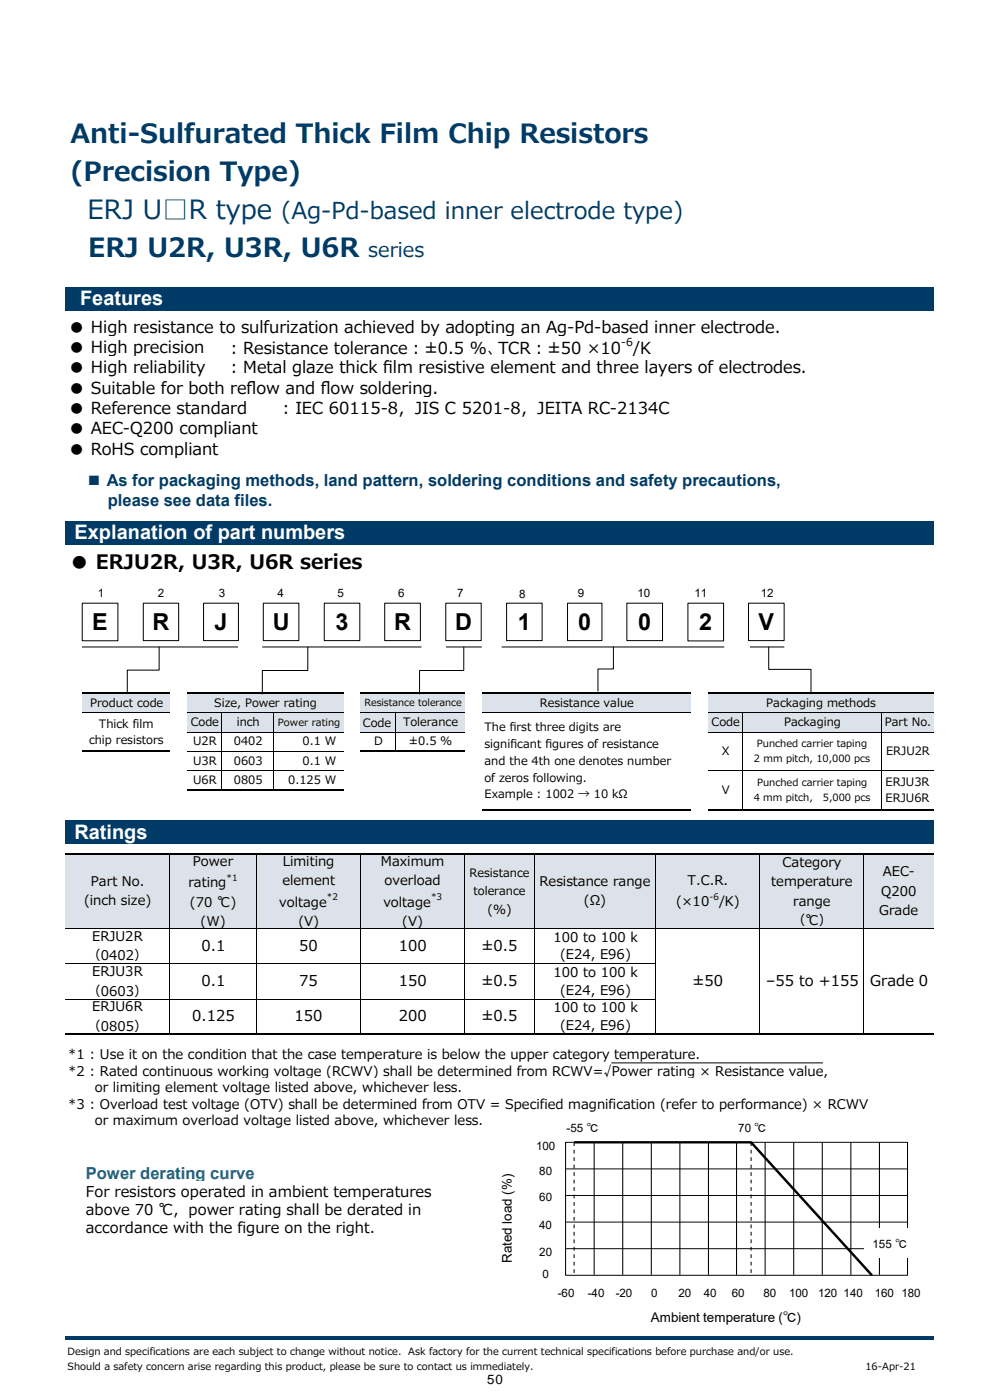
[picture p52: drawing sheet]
<svg xmlns="http://www.w3.org/2000/svg" width="210mm" height="297mm" viewBox="0 0 210 297" stroke-linecap="round" stroke-linejoin="round" font-family="sans-serif">
<defs><g id="words">
<g font-size="5.6" fill="#003b68">
<text x="15" y="30.4">Anti-Sulfurated Thick Film Chip Resistors</text>
<text x="15" y="38.5">(Precision Type)</text>
<text x="18.6" y="46.6">ERJ U□R type</text>
<text x="18.7" y="54.6">ERJ U2R, U3R, U6R</text>
</g>
<text font-size="5" fill="#003b68" x="59.6" y="46.6">(Ag-Pd-based inner electrode type)</text>
<g font-size="5">
<text x="19.6" y="133.7">E</text>
<text x="32.3" y="133.7">R</text>
<text x="45.5" y="133.7">J</text>
<text x="57.9" y="133.7">U</text>
<text x="71.2" y="133.7">3</text>
<text x="83.6" y="133.7">R</text>
<text x="96.6" y="133.7">D</text>
<text x="109.8" y="133.7">1</text>
<text x="122.7" y="133.7">0</text>
<text x="135.4" y="133.7">0</text>
<text x="148.3" y="133.7">2</text>
<text x="160.9" y="133.7">V</text>
</g>
<text font-size="4.2" fill="#003b68" x="78.1" y="54.6">series</text>
<g font-size="4.2" fill="#fff">
<text x="17" y="64.7">Features</text>
<text x="15.8" y="114.4">Explanation of part numbers</text>
<text x="15.8" y="177.9">Ratings</text>
</g>
<text font-size="4.2" x="14.7" y="120.6">● ERJU2R, U3R, U6R series</text>
<g font-size="3.5">
<text x="14.6" y="70.6">● High resistance to sulfurization achieved by adopting an Ag-Pd-based inner electrode.</text>
<text x="14.6" y="74.9">● High precision</text>
<text x="48.9" y="75.1">: Resistance tolerance：±0.5 %、TCR：±50 ×10</text>
<text x="134.2" y="75.1">/K</text>
<text x="14.6" y="79.2">● High reliability</text>
<text x="14.6" y="83.5">● Suitable for both ref</text>
<text x="48.9" y="79.2">: Metal glaze thick f</text>
<text x="52.3" y="83.5">low and f</text>
<text x="68.1" y="83.5">low soldering.</text>
<text x="81.3" y="79.2">ilm resistive element and three layers of electrodes.</text>
<text x="14.6" y="87.8">● Reference standard</text>
<text x="59.9" y="87.8">: IEC 60115-8，JIS C 5201-8，JEITA RC-2134C</text>
<text x="14.6" y="92.2">● AEC-Q200 compliant</text>
<text x="14.6" y="96.5">● RoHS compliant</text>
</g>
<g font-size="3.5" fill="#003b68">
<text x="18.2" y="103.2">■ As for packaging methods, land pattern, soldering conditions and safety precautions,</text>
<text x="22.9" y="107.4">please see data files.</text>
</g>
<text font-size="3.5" fill="#00876f" x="18.2" y="250">Power derating curve</text>
<g font-size="3.2">
<text x="42.8" y="201.8">0.1</text>
<text x="63.5" y="201.8">50</text>
<text x="84.6" y="201.8">100</text>
<text x="102.1" y="201.8">±0.5</text>
<text x="42.8" y="209.3">0.1</text>
<text x="63.5" y="209.3">75</text>
<text x="84.6" y="209.3">150</text>
<text x="102.1" y="209.3">±0.5</text>
<text x="146.9" y="209.3">±50</text>
<text x="162.5" y="209.3">–55 to +155</text>
<text x="184.6" y="209.3">Grade 0</text>
<text x="40.8" y="216.7">0.125</text>
<text x="62.5" y="216.7">150</text>
<text x="84.6" y="216.7">200</text>
<text x="102.1" y="216.7">±0.5</text>
<text x="18.2" y="253.9">For resistors operated in ambient temperatures</text>
<text x="18.2" y="257.8">above 70 ℃, power rating shall be derated in</text>
<text x="18.2" y="261.7">accordance with the figure on the right.</text>
</g>
<g font-size="2.8">
<text x="40.9" y="183.7">Power</text>
<text x="60" y="183.7">Limiting</text>
<text x="80.8" y="183.7">Maximum</text>
<text x="166" y="183.9">Category</text>
<text x="187.3" y="185.9">AEC-</text>
<text x="19.3" y="188">Part No.</text>
<text x="40" y="188.2">rating</text>
<text x="59.9" y="187.8">element</text>
<text x="81.6" y="187.8">overload</text>
<text x="114.4" y="188">Resistance range</text>
<text x="145.9" y="187.8">T.C.R.</text>
<text x="163.6" y="188">temperature</text>
<text x="186.9" y="190">Q200</text>
<text x="17.8" y="192.1">(inch size)</text>
<text x="40.3" y="192.3">(70 ℃)</text>
<text x="42.5" y="196.4">(W)</text>
<text x="59.2" y="192.3">voltage</text>
<text x="63.3" y="196.4">(V)</text>
<text x="81.3" y="192.3">voltage</text>
<text x="85.3" y="196.4">(V)</text>
<text x="123.9" y="192.1">(Ω)</text>
<text x="143.4" y="192.3">(×10</text>
<text x="152.5" y="192.3">/K)</text>
<text x="168" y="196.2">（℃）</text>
<text x="168.3" y="192.1">range</text>
<text x="186.5" y="194.1">Grade</text>
<text x="18.5" y="203.8">（0402）</text>
<text x="19.6" y="199.6">ERJU2R</text>
<text x="117.4" y="199.8">100 to 100 k</text>
<text x="118.8" y="203.5">(E24, E96)</text>
<text x="19.6" y="207.1">ERJU3R</text>
<text x="117.4" y="207.3">100 to 100 k</text>
<text x="18.5" y="211.2">（0603）</text>
<text x="19.6" y="214.5">ERJU6R</text>
<text x="117.4" y="214.7">100 to 100 k</text>
<text x="118.8" y="211">(E24, E96)</text>
<text x="18.5" y="218.7">（0805）</text>
<text x="118.8" y="218.4">(E24, E96)</text>
<text x="14.5" y="224.7">*1 : Use it on the condition that the case temperature is below the upper category temperature.</text>
<text x="14.5" y="228.2">*2 : Rated continuous working voltage (RCWV) shall be determined from RCWV=√Power rating × Resistance value,</text>
<text x="20.1" y="231.7">or limiting element voltage listed above, whichever less.</text>
<text x="14.5" y="235.2">*3 : Overload test voltage (OTV) shall be determined from OTV = Specified magnification (refer to performance) × RCWV</text>
<text x="20.1" y="238.8">or maximum overload voltage listed above, whichever less.</text>
<text x="108.6" y="267.9" transform="rotate(-90 108.6 267.9)">Rated load (%)</text>
<text x="138" y="280.4">Ambient temperature (℃)</text>
<text x="103.3" y="293.5">50</text>
</g>
<text font-size="2.7" x="103.4" y="193.8">(%)</text>
<g font-size="2.5">
<text x="20.8" y="126.7">1</text>
<text x="33.5" y="126.7">2</text>
<text x="46.4" y="126.7">3</text>
<text x="58.8" y="126.7">4</text>
<text x="71.6" y="126.7">5</text>
<text x="84.5" y="126.7">6</text>
<text x="97" y="126.7">7</text>
<text x="110.1" y="126.8">8</text>
<text x="122.6" y="126.7">9</text>
<text x="135.2" y="126.7">10</text>
<text x="147.4" y="126.7">11</text>
<text x="161.4" y="126.7">12</text>
<text x="19.1" y="149.9">Product code</text>
<text x="45.5" y="149.9">Size, Power rating</text>
<text x="114.5" y="149.9">Resistance value</text>
<text x="162.6" y="149.9">Packaging methods</text>
<text x="21" y="154.3">Thick film</text>
<text x="40.5" y="154.1">Code</text>
<text x="50.2" y="154.1">inch</text>
<text x="77" y="154.2">Code</text>
<text x="85.5" y="154.1">Tolerance</text>
<text x="102.8" y="155.2">The f</text>
<text x="108.1" y="155.2">irst three digits are</text>
<text x="151" y="154.1">Code</text>
<text x="166.3" y="154.1">Packaging</text>
<text x="187.7" y="154.1">Part No.</text>
<text x="18.9" y="157.9">chip resistors</text>
<text x="41" y="158.2">U2R</text>
<text x="49.6" y="158.2">0402</text>
<text x="64.2" y="158.2">0.1 W</text>
<text x="79.4" y="158.2">D</text>
<text x="86.7" y="158.2">±0.5 ％</text>
<text x="102.8" y="158.7">signif</text>
<text x="108.3" y="158.7">icant f</text>
<text x="115.7" y="158.7">igures of resistance</text>
<text x="153.1" y="160.2">X</text>
<text x="188" y="160.2">ERJU2R</text>
<text x="41" y="162.3">U3R</text>
<text x="41" y="166.4">U6R</text>
<text x="49.6" y="162.3">0603</text>
<text x="49.6" y="166.4">0805</text>
<text x="61.1" y="166.4">0.125 W</text>
<text x="64.2" y="162.3">0.1 W</text>
<text x="102.8" y="162.3">and the 4th one denotes number</text>
<text x="102.8" y="165.8">of zeros following.</text>
<text x="187.9" y="166.7">ERJU3R</text>
<text x="102.8" y="169.4">Example : 1002 → 10 kΩ</text>
<text x="153.1" y="168.4">V</text>
<text x="187.9" y="170.2">ERJU6R</text>
<text x="99.6" y="186.1">Resistance</text>
<text x="100.5" y="189.9">tolerance</text>
<text x="113.7" y="244">100</text>
<text x="120.2" y="240.1">-55 ℃</text>
<text x="156.6" y="240.2">70 ℃</text>
<text x="114.4" y="249.2">80</text>
<text x="114.4" y="254.8">60</text>
<text x="114.4" y="260.7">40</text>
<text x="114.4" y="266.4">20</text>
<text x="185.1" y="264.7">155 ℃</text>
<text x="115.1" y="271.1">0</text>
<text x="118.3" y="275.1">-60</text>
<text x="124.7" y="275.1">-40</text>
<text x="130.6" y="275.1">-20</text>
<text x="138.2" y="275.1">0</text>
<text x="143.9" y="275.1">20</text>
<text x="149.3" y="275.1">40</text>
<text x="155.2" y="275.1">60</text>
<text x="162" y="275.1">80</text>
<text x="167.4" y="275.1">100</text>
<text x="173.5" y="275.1">120</text>
<text x="179" y="275.1">140</text>
<text x="185.6" y="275.1">160</text>
<text x="191.2" y="275.1">180</text>
</g>
<text font-size="2.3" x="131.8" y="73.4">-6</text>
<g font-size="2.1">
<text x="77.3" y="149.8">Resistance tolerance</text>
<text x="59" y="153.9">Power rating</text>
<text x="159.9" y="161.7">2 mm pitch, 10,000 pcs</text>
<text x="160.6" y="158.5">Punched carrier taping</text>
<text x="160.6" y="166.7">Punched carrier taping</text>
<text x="159.9" y="169.9">4 mm pitch,</text>
<text x="174.6" y="169.9">5,000 pcs</text>
<text x="14.4" y="287.5">Design and specifications are each subject to change without notice. Ask factory for the current technical specifications before purchase and/or use.</text>
<text x="14.4" y="290.7">Should a safety concern arise regarding this product, please be sure to contact us immediately.</text>
<text x="183.6" y="290.7">16-Apr-21</text>
</g>
<g font-size="1.9">
<text x="48" y="186.8">*1</text>
<text x="69.3" y="190.9">*2</text>
<text x="91.4" y="190.9">*3</text>
<text x="150.5" y="190.9">-6</text>
</g>
</g></defs>
<g fill="#003b68">
<path d="M13.8 60.9h184.2v4.9h-184.2z"/>
<path d="M13.8 110.5h184.2v5h-184.2z"/>
</g>
<g fill="#dbe2e9">
<path d="M17.5 147.1h18.5v4.2h-18.5z" fill-rule="evenodd"/>
<path d="M39.6 147.1h33.2v4.2h-33.2z" fill-rule="evenodd"/>
<path d="M76.5 147.1h22.1v4.2h-22.1z" fill-rule="evenodd"/>
<path d="M102.2 147.1h44.3v4.2h-44.3z" fill-rule="evenodd"/>
<path d="M39.6 151.2h33.2v4.2h-33.2z" fill-rule="evenodd"/>
<path d="M76.5 151.2h22.1v4.2h-22.1z" fill-rule="evenodd"/>
</g>
<g fill="#dbe2e9">
<path d="M150.1 147.1h47.9v4.2h-47.9z"/>
<path d="M150.1 151.2h47.9v4.2h-47.9z"/>
</g>
<path d="M13.8 174.1h184.2v4.9h-184.2z" fill="#003b68"/>
<path d="M13.8 181.1h184.2v16h-184.2z" fill="#dbe2e9"/>
<path d="M17.5 147.1h18.5M17.5 159.4h18.5M39.6 147.1h33.2M76.5 147.1h22.1M76.5 159.4h22.1M102.2 147.1h44.3M150.1 147.1h47.9M39.6 167.6h33.2M102.2 171.7h44.3M150.1 171.7h47.9M13.8 181.1h184.2M13.8 219.4h184.2" fill="none" stroke="#000" stroke-width=".34"/>
<g fill="none" stroke="#000" stroke-width=".21">
<path d="M17.5 151.2h18.5M39.6 151.2h33.2M39.6 155.3h33.2M39.6 159.4h33.2M47 151.3v16.2M58.1 151.3v16.2M76.5 151.2h22.1M76.5 155.3h22.1M83.8 151.3v8M102.2 151.2h44.3M150.1 151.2h47.9M150.1 155.3h47.9"/>
<path d="M157.5 151.3v20.3M187 151.3v20.3M39.6 163.6h33.2M150.1 163.6h47.9M13.8 197h184.2M36 181.3v37.9M54.4 181.3v37.9M76.5 181.3v37.9M98.6 181.3v37.9M113.3 181.3v37.9M139.1 181.3v37.9M161.2 181.3v37.9"/>
<path d="M183.3 181.3v37.9M13.8 204.5h125.3M13.8 211.9h125.3"/>
</g>
<path d="M13.8 283.5h184.2v.6h-184.2z" fill-rule="evenodd" fill="#003b68"/>
<g fill="#fff">
<path d="M18.7 123.5h5.5v4.6h-5.5z" fill-rule="evenodd"/>
<path d="M31.7 123.5h5v4.6h-5z" fill-rule="evenodd"/>
<path d="M44.3 123.5h5.5v4.6h-5.5z" fill-rule="evenodd"/>
<path d="M57 123.5h5.1v4.6h-5.1z" fill-rule="evenodd"/>
<path d="M69.5 123.5h5.6v4.6h-5.6z" fill-rule="evenodd"/>
<path d="M82.6 123.5h5.1v4.6h-5.1z" fill-rule="evenodd"/>
<path d="M95 123.5h5.5v4.6h-5.5z" fill-rule="evenodd"/>
<path d="M107.1 123.5h7.5v4.8h-7.5z" fill-rule="evenodd"/>
<path d="M117.9 123.5h10.8v4.6h-10.8z" fill-rule="evenodd"/>
<path d="M132.2 123.5h8.8v4.6h-8.8z" fill-rule="evenodd"/>
<path d="M146.2 123.5h5v4.6h-5z" fill-rule="evenodd"/>
<path d="M160.3 123.5h4.9v4.6h-4.9z" fill-rule="evenodd"/>
<path d="M68.8 128h7.5v7.9h-7.5z" fill-rule="evenodd"/>
</g>
<g fill="#fff" stroke="#000" stroke-width=".21">
<path d="M17.4 128h7.6v7.9h-7.6z" fill-rule="evenodd"/>
<path d="M30.4 128h7.5v7.9h-7.5z" fill-rule="evenodd"/>
<path d="M43.2 128h7.4v7.9h-7.4z" fill-rule="evenodd"/>
<path d="M55.9 128h7.5v7.9h-7.5z" fill-rule="evenodd"/>
</g>
<path d="M68.8 128h7.5v7.9h-7.5z" fill="none" stroke="#000" stroke-width=".21"/>
<g fill="#fff" stroke="#000" stroke-width=".21">
<path d="M81.6 128h7.6v7.9h-7.6z" fill-rule="evenodd"/>
<path d="M94.6 128h7.5v7.9h-7.5z" fill-rule="evenodd"/>
<path d="M107.5 128h7.5v7.9h-7.5z" fill-rule="evenodd"/>
<path d="M120.4 128h7.3v7.9h-7.3z" fill-rule="evenodd"/>
<path d="M133 128h7.5v7.9h-7.5z" fill-rule="evenodd"/>
<path d="M145.9 128h7.6v8h-7.6z" fill-rule="evenodd"/>
<path d="M158.8 128h7.5v7.9h-7.5z" fill-rule="evenodd"/>
</g>
<path d="M17.4 137.3h33.1M33.8 137.2v5h-6.8v4.9M55.6 137.3h33.8M65.3 137.2v5h-9.6v5.1M94.6 137.3h7.6M98.4 137.2v5h-9.4v5.1M106.4 137.3h47.2M130.1 137.2v4.7h-3.2v4.8M159.1 137.3h7.3M163.1 137.2v4.8h8.9v4.8M129.7 225.5h44.9" fill="none" stroke="#000" stroke-width=".21"/>
<g fill="#fff">
<path d="M117.4 271.9h5.4v4.6h-5.4z" fill-rule="evenodd"/>
<path d="M129.8 271.9h5.1v4.5h-5.1z" fill-rule="evenodd"/>
<path d="M136.2 271.9h5.3v4.5h-5.3z" fill-rule="evenodd"/>
<path d="M142.6 271.9h5.5v4.5h-5.5z" fill-rule="evenodd"/>
<path d="M153.9 271.9h5.4v4.5h-5.4z" fill-rule="evenodd"/>
<path d="M113.2 263.2h5.1v4.6h-5.1z" fill-rule="evenodd"/>
<path d="M113.2 257h5v5.5h-5z" fill-rule="evenodd"/>
<path d="M113.2 251.6h5.1v4.5h-5.1z" fill-rule="evenodd"/>
<path d="M113.2 246.1h5.1v4.4h-5.1z" fill-rule="evenodd"/>
<path d="M113.2 239.2h5.1v7.8h-5.1z" fill-rule="evenodd"/>
<path d="M160.6 271.9h5.5v4.5h-5.5z" fill-rule="evenodd"/>
<path d="M166.9 271.9h5.1v4.5h-5.1z" fill-rule="evenodd"/>
<path d="M178.3 271.9h5.4v4.5h-5.4z" fill-rule="evenodd"/>
<path d="M190.5 271.9h5.5v4.5h-5.5z" fill-rule="evenodd"/>
</g>
<g fill="none" stroke="#000" stroke-width=".21">
<path d="M120 242.3h72.5v28.3h-72.5zM120.1 248h72.4M120.1 253.6h72.4M120.1 259.3h72.4M126 242.3v28.2M132.1 242.3v28.2M138.2 242.3v28.2M144.2 242.3v28.2M150.3 242.3v28.2M156.2 242.3v28.2M162.3 242.3v28.2M168.4 242.3v28.2"/>
<path d="M174.4 242.3v28.2M180.5 242.3v28.2M186.6 242.3v28.2M120.1 264.9h72.4"/>
</g>
<path d="M121.8 242.3h37.5l25.7 28.3" fill="none" stroke="#000" stroke-width=".51"/>
<g fill="none" stroke="#000" stroke-width=".21" stroke-dasharray=".8 .8" stroke-linecap="butt">
<path d="M121.8 242.3v.8M121.8 243.9v.8M121.8 245.5v.8M121.8 247.1v.8M121.8 248.7v.8M121.8 250.3v.8M121.8 251.8v.8M121.8 253.4v.8M121.8 255v.8M121.8 256.6v.8M121.8 258.2v.8M121.8 259.8v.8"/>
<path d="M159.3 242.3v.8M159.3 243.9v.8M159.3 245.5v.8M159.3 247.1v.8M159.3 248.7v.8M159.3 250.3v.8M159.3 251.8v.8M159.3 253.4v.8M159.3 255v.8M159.3 256.6v.8M159.3 258.2v.8M159.3 259.8v.8"/>
<path d="M121.8 261.3v.8M121.8 262.9v.8M121.8 264.5v.8M121.8 266.1v.8M121.8 267.7v.8M121.8 269.3v.8M159.3 261.3v.8M159.3 262.9v.8M159.3 264.5v.8M159.3 266.1v.8M159.3 267.7v.8M159.3 269.3v.8"/>
</g>
<g fill="#fff">
<path d="M117.9 237h11.3v4.3h-11.3z" fill-rule="evenodd"/>
<path d="M153.9 237h11.3v4.5h-11.3z" fill-rule="evenodd"/>
<path d="M113.2 267.9h5.1v4.6h-5.1z" fill-rule="evenodd"/>
<path d="M183.3 260.6h10.9v6.4h-10.9z" fill-rule="evenodd"/>
<path d="M123.7 271.9h5.5v4.5h-5.5z" fill-rule="evenodd"/>
<path d="M148.5 271.9h4.4v4.7h-4.4z" fill-rule="evenodd"/>
<path d="M185.1 271.9h5.1v4.5h-5.1z" fill-rule="evenodd"/>
<path d="M172.9 271.9h5.4v4.5h-5.4z" fill-rule="evenodd"/>
</g>
<use href="#words"/>
</svg>
